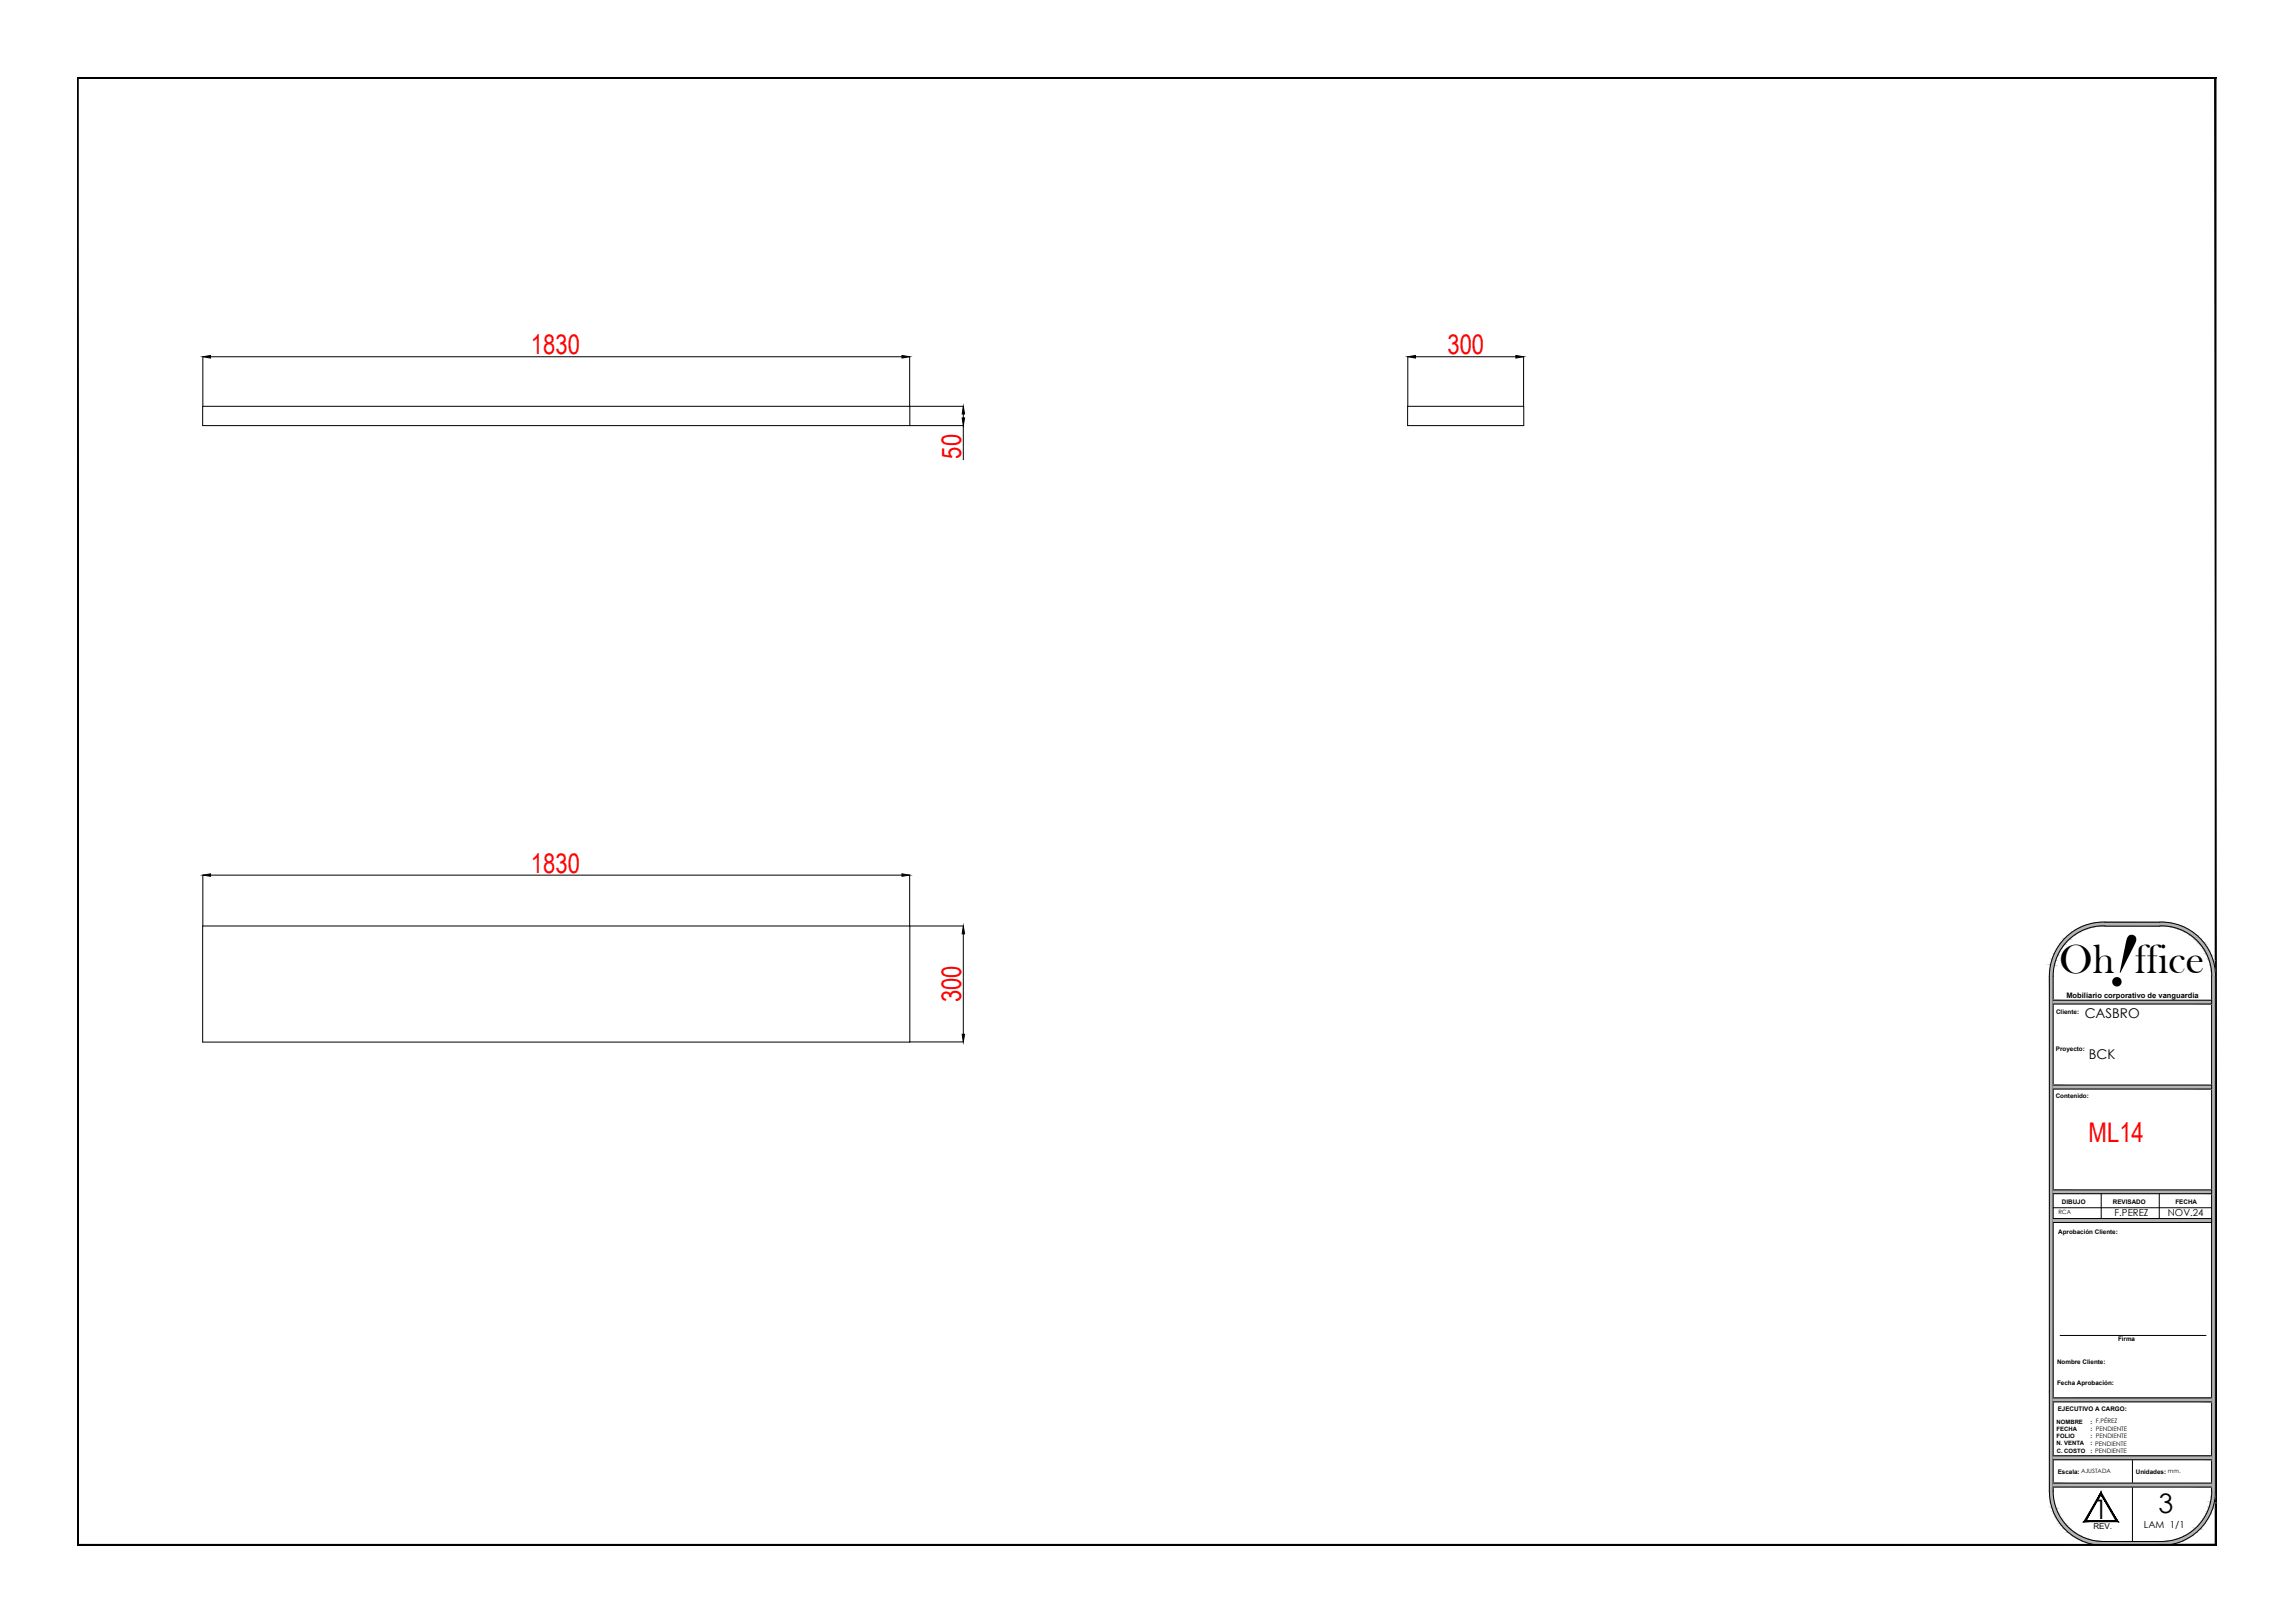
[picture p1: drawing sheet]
<svg xmlns="http://www.w3.org/2000/svg" width="594mm" height="420mm" viewBox="0 0 594 420" stroke-linecap="round" stroke-linejoin="round" font-family="sans-serif">
<defs><g id="words">
<text font-size="20.6" x="545.2" y="254.3" transform="rotate(19 545.2 254.3)">!</text>
<text font-size="10.7" x="533" y="251.9">Oh ffice</text>
<g font-size="7" fill="#f00">
<text x="137.4" y="91.8">1830</text>
<text x="374.7" y="91.8">300</text>
<text x="248.8" y="118.8" transform="rotate(-90 248.8 118.8)">50</text>
<text x="137.4" y="226">1830</text>
<text x="248.8" y="259.5" transform="rotate(-90 248.8 259.5)">300</text>
<text x="540.7" y="295.6">ML14</text>
</g>
<g font-size="7">
<text x="541.9" y="393.3">1</text>
<text x="558.7" y="391.7">3</text>
</g>
<g font-size="3.5">
<text x="539.6" y="263.6">CASBRO</text>
<text x="540.7" y="274.3">BCK</text>
</g>
<g font-size="2.5">
<text x="547.4" y="314.8">F.PEREZ</text>
<text x="561.1" y="314.8">NOV.24</text>
<text x="555" y="395.5">LAM 1/1</text>
</g>
<text font-size="2.1" x="541.9" y="395.8">REV.</text>
<text font-size="2" x="534.9" y="258.4">Mobiliario corporativo de vanguardia</text>
<g font-size="1.6">
<text x="532.2" y="262.4">Cliente:</text>
<text x="532.2" y="272.1">Proyecto:</text>
<text x="532.1" y="284.3">Contenido:</text>
<text x="533.8" y="311.6">DIBUJO</text>
<text x="546.9" y="311.6">REVISADO</text>
<text x="563.1" y="311.6">FECHA</text>
<text x="532.8" y="319.4">Aprobación Cliente:</text>
<text x="548.3" y="347.1">Firma</text>
<text x="532.5" y="353.2">Nombre Cliente:</text>
<text x="532.5" y="358.5">Fecha Aprobación:</text>
<text x="532.7" y="365.2">EJECUTIVO A CARGO:</text>
<text x="532.7" y="381.5">Escala: AJUSTADA</text>
<text x="552.9" y="381.5">Unidades: mm.</text>
</g>
<g font-size="1.5">
<text x="532.8" y="314.4">RCA</text>
<text x="532.4" y="368.6">NOMBRE</text>
<text x="532.4" y="370.5">FECHA</text>
<text x="541.1" y="368.6">: F.PÉREZ</text>
<text x="541.1" y="370.5">: PENDIENTE</text>
<text x="532.4" y="372.3">FOLIO</text>
<text x="532.4" y="374.2">N. VENTA</text>
<text x="532.4" y="376">C. COSTO</text>
<text x="541.1" y="372.3">: PENDIENTE</text>
<text x="541.1" y="374.2">: PENDIENTE</text>
<text x="541.1" y="376">: PENDIENTE</text>
</g>
</g></defs>
<g fill="#000" stroke="#000" stroke-width=".26">
<path d="M20 20.1v.2l553.6-.2zM20 20.3l553.6-.2v.2z"/>
<path d="M543.9 386.3v.6l4.4 7zM543.9 386.9l4.4 7-.6-.3zM539.4 393.9h8.9l-.6-.3zM539.4 393.9l.6-.3h7.7zM543.9 386.3l-4.5 7.6 .6-.3zM543.9 386.3v.6l-3.9 6.7z"/>
<path d="M20 400h553.6l-.2-.2zM20 400l.2-.2h553.2zM20 20.1v379.9l.2-.2zM20 20.1l.2 .2v379.5zM20 20.1l.2 .2 553.4-.2zM20.2 20.3l553.4-.2-.2 .2zM573.6 20.1l-.2 .2 .2 379.7zM573.4 20.3l.2 379.7-.2-.2z"/>
<path d="M20 400h553.6v-.2zM20 399.8h553.6l-553.6 .2z"/>
</g>
<g fill="none" stroke="#000" stroke-width=".26">
<path d="M544.9 239.8h14.2M544.9 239.7a13 13 0 0 0-13.4 13v133.4M559.1 239.7a13 13 0 0 1 13.4 13M531.5 258.9h41v1h-41M572.5 252.7v133.4M573.5 252.7a14 14 0 0 0-14.4-14h-14.2a13.9 13.9 0 0 0-14.4 14v133.4a13.9 13.9 0 0 0 14.4 13.9h14.2a14 14 0 0 0 14.4-13.9v-133.4M531.5 280.9h41v1h-41M531.5 308h41v1h-41M531.5 315.5h41v1h-41M531.5 312.7h41M543.9 309v6.5M558.9 309v6.5"/>
<path d="M533.3 345.7h37.7M531.5 376.9h41M531.5 377.9h41M531.5 361.9h41M531.5 362.9h41M552 377.9v6M531.5 386a13 13 0 0 0 13.4 13.1M531.5 385h41M531.5 383.9h41M544.9 399.1h14.2M552 385v14.1M572.5 386a13 13 0 0 1-13.4 13.1"/>
</g>
<g fill="#b3b3b3" stroke="#b3b3b3" stroke-width=".26">
<path d="M544.9 238.7l15.6 .1zM543.4 238.8h17.1z"/>
<path d="M543.4 238.8l18.6 .2-1.5-.2zM541.9 239l1.5-.2 18.6 .2z"/>
<path d="M541.9 239l21.6 .3-1.5-.3zM540.5 239.3l1.4-.3 21.6 .3z"/>
<path d="M540.5 239.3l24.2 .5-1.2-.5zM539.3 239.8l1.2-.5 24.2 .5z"/>
<path d="M559.1 239.8h5.6zM559.1 239.8h5.6z"/>
<path d="M539.3 239.8h5.6zM539.2 239.8h4.3z"/>
<path d="M560.5 239.8h4.4zM560.5 239.8h4.4z"/>
<path d="M539.2 239.8h4.3zM539.1 239.8h4z"/>
<path d="M560.8 239.8l4.4 .1zM560.8 239.8l4.4 .1z"/>
<path d="M539.1 239.8h4zM538.8 239.9h3.3z"/>
<path d="M561.8 239.9l4 .4-.6-.4zM561.8 239.9l4 .4h-2.6z"/>
<path d="M538.8 239.9l2 .4 1.3-.4zM538.1 240.3l.7-.4 2 .4z"/>
<path d="M563.2 240.3l3 .2-.4-.2zM563.2 240.3l3 .2h-2.5z"/>
<path d="M538.1 240.3l2.1 .2 .6-.2zM537.7 240.5l.4-.2 2.1 .2z"/>
<path d="M563.7 240.5l2.9 .2-.4-.2zM563.7 240.5l2.9 .2h-2.1z"/>
<path d="M537.7 240.5l1.8 .2 .7-.2zM537.3 240.7l.4-.2 1.8 .2z"/>
<path d="M564.5 240.7l3 .5-.9-.5zM564.5 240.7l3 .5h-1.9z"/>
<path d="M537.3 240.7l1.1 .5 1.1-.5zM536.5 241.2l.8-.5 1.1 .5z"/>
<path d="M565.6 241.2l2 .1zM565.6 241.2l2 .1z"/>
<path d="M536.5 241.2h1.9zM536.3 241.3h1.9z"/>
<path d="M565.8 241.3l2.8 .8-1-.8zM565.8 241.3l2.8 .8h-1.7z"/>
<path d="M536.3 241.3l.8 .8 1.1-.8zM535.4 242.1l.9-.8 .8 .8z"/>
<path d="M566.9 242.1l1.8 .1zM566.9 242.1l1.8 .1z"/>
<path d="M535.4 242.1h1.7zM535.3 242.2h1.6z"/>
<path d="M567.1 242.2l2.3 .7-.7-.7zM567.1 242.2l2.3 .7h-1.4z"/>
<path d="M535.3 242.2l.7 .7 .9-.7zM535.3 242.2l.7 .7h-1.5z"/>
<path d="M568 242.9l1.7 .3-.3-.3zM568 242.9l1.7 .3h-1.4z"/>
<path d="M534.5 242.9l1.2 .3 .3-.3zM534.5 242.9l1.2 .3h-1.5z"/>
<path d="M568.3 243.2l2 .7-.6-.7zM568.3 243.2l2 .7h-1.3z"/>
<path d="M534.2 243.2l.7 .7 .8-.7zM534.2 243.2l.7 .7h-1.2z"/>
<path d="M569 243.9l1.7 .5-.4-.5zM569 243.9l1.7 .5h-1.3z"/>
<path d="M533.7 243.9l.9 .5 .3-.5zM533.7 243.9l.9 .5h-1.4z"/>
<path d="M569.4 244.4l1.7 .6-.4-.6zM569.4 244.4l1.7 .6h-1.2z"/>
<path d="M533.2 244.4l.8 .6 .6-.6zM533.2 244.4l.8 .6h-1.1z"/>
<path d="M569.9 245l1.6 .6-.4-.6zM569.9 245l1.6 .6h-1.2z"/>
<path d="M532.9 245l.7 .6 .4-.6zM532.9 245l.7 .6h-1.2z"/>
<path d="M570.3 245.6l1.5 .5-.3-.5zM570.3 245.6l1.5 .5h-1.1z"/>
<path d="M532.4 245.6l.9 .5 .3-.5zM532.4 245.6l.9 .5h-1.2z"/>
<path d="M570.7 246.1l1.5 .9-.4-.9zM570.7 246.1l1.5 .9h-1.1z"/>
<path d="M532.1 246.1l.8 .9 .4-.9zM532.1 246.1l.8 .9h-1.2z"/>
<path d="M571.1 247l1.3 .3-.2-.3zM571.1 247l1.3 .3h-1.1z"/>
<path d="M531.7 247l1 .3 .2-.3zM531.7 247l1 .3h-1.1z"/>
<path d="M571.3 247.3l1.5 1-.4-1zM571.3 247.3l1.5 1h-1.1z"/>
<path d="M531.6 247.3l.7 1 .4-1zM531.6 247.3l.7 1h-1.1z"/>
<path d="M571.7 248.3l1.2 .4-.1-.4zM571.7 248.3l1.2 .4h-1.1z"/>
<path d="M531.2 248.3l.9 .4 .2-.4zM531.2 248.3l.9 .4h-1z"/>
<path d="M571.8 248.7l1.4 1.1-.3-1.1zM571.8 248.7l1.4 1.1h-1.1z"/>
<path d="M531.1 248.7l.7 1.1 .3-1.1zM531.1 248.7l.7 1.1h-1z"/>
<path d="M572.1 249.8l1.1 .2v-.2zM572.1 249.8l1.1 .2h-1z"/>
<path d="M530.8 249.8l1 .2v-.2zM530.8 249.8l1 .2h-1.1z"/>
<path d="M572.2 250l1.2 1.2-.2-1.2zM572.2 250l1.2 1.2h-1z"/>
<path d="M530.7 250l.9 1.2 .2-1.2zM530.7 250l.9 1.2h-1z"/>
<path d="M572.4 251.2l1 .2zM572.4 251.2l1 .2z"/>
<path d="M530.6 251.2l1 .2zM530.6 251.2l1 .2h-1.1z"/>
<path d="M572.4 251.4l1.1 1.3-.1-1.3zM572.4 251.4l1.1 1.3h-1z"/>
<path d="M530.5 251.4l1 1.3 .1-1.3zM530.5 251.4l1 1.3h-1z"/>
<path d="M572.5 252.7l1 107.5v-107.5zM572.5 252.7l1 107.5h-1z"/>
<path d="M530.5 252.7l1 107.5v-107.5zM530.5 252.7l1 107.5h-1z"/>
<path d="M572.5 360.2l1 25.9v-25.9zM572.5 360.2l1 25.9h-1z"/>
<path d="M530.5 360.2l1 25.9v-25.9zM530.5 360.2l1 25.9h-1z"/>
<path d="M572.5 386.1l.9 1.4 .1-1.4zM572.5 386.1l.9 1.4h-1z"/>
<path d="M530.5 386.1l1.1 1.4-.1-1.4zM530.5 386.1l1.1 1.4h-1.1z"/>
<path d="M572.4 387.5h1zM572.4 387.5h1z"/>
<path d="M530.5 387.5h1.1zM530.5 387.5h1.1z"/>
<path d="M572.4 387.5l.8 1.3 .2-1.3zM572.4 387.5l.8 1.3h-1z"/>
<path d="M530.6 387.5l1.2 1.3-.2-1.3zM530.6 387.5l1.2 1.3h-1.1z"/>
<path d="M572.2 388.8l1 .2v-.2zM572.2 388.8l1 .2h-1.1z"/>
<path d="M530.7 388.8l1.1 .2v-.2zM530.7 388.8l1.1 .2h-1z"/>
<path d="M572.1 389l.8 1.2 .3-1.2zM572.1 389l.8 1.2h-1.1z"/>
<path d="M530.8 389l1.3 1.2-.3-1.2zM530.8 389l1.3 1.2h-1z"/>
<path d="M571.8 390.2l1 .3 .1-.3zM571.8 390.2l1 .3h-1.1z"/>
<path d="M531.1 390.2l1.2 .3-.2-.3zM531.1 390.2l1.2 .3h-1.1z"/>
<path d="M571.7 390.5l.7 .9 .4-.9zM571.7 390.5l.7 .9h-1.1z"/>
<path d="M531.2 390.5l1.5 .9-.4-.9zM531.2 390.5l1.5 .9h-1.1z"/>
<path d="M571.3 391.4l.9 .5 .2-.5zM571.3 391.4l.9 .5h-1.1z"/>
<path d="M531.6 391.4l1.3 .5-.2-.5zM531.6 391.4l1.3 .5h-1.2z"/>
<path d="M571.1 391.9l.7 .8 .4-.8zM571.1 391.9l.7 .8h-1.1z"/>
<path d="M531.7 391.9l1.6 .8-.4-.8zM531.7 391.9l1.6 .8h-1.2z"/>
<path d="M570.7 392.7l.8 .5 .3-.5zM570.7 392.7l.8 .5h-1.2z"/>
<path d="M532.1 392.7l1.5 .5-.3-.5zM532.1 392.7l1.5 .5h-1.2z"/>
<path d="M570.3 393.2l.8 .6 .4-.6zM570.3 393.2l.8 .6h-1.2z"/>
<path d="M532.4 393.2l1.6 .6-.4-.6zM532.4 393.2l1.6 .6h-1.1z"/>
<path d="M569.9 393.8l.8 .6 .4-.6zM569.9 393.8l.8 .6h-1.3z"/>
<path d="M532.9 393.8l1.7 .6-.6-.6zM532.9 393.8l1.7 .6h-1.4z"/>
<path d="M569.4 394.4l.9 .5 .4-.5zM569.4 394.4l.9 .5h-1.3z"/>
<path d="M533.2 394.4l1.7 .5-.3-.5zM533.2 394.4l1.7 .5h-1.2z"/>
<path d="M569 394.9l.7 .7 .6-.7zM568.3 395.6l.7-.7 .7 .7z"/>
<path d="M533.7 394.9l2 .7-.8-.7zM533.7 394.9l2 .7h-1.5z"/>
<path d="M568.3 395.6l1.1 .2 .3-.2zM568 395.8l.3-.2 1.1 .2z"/>
<path d="M534.2 395.6l1.8 .2-.3-.2zM534.2 395.6l1.8 .2h-1.5z"/>
<path d="M568 395.8l.7 .8 .7-.8zM567.1 396.6l.9-.8 .7 .8z"/>
<path d="M534.5 395.8l2.4 .8-.9-.8zM534.5 395.8l2.4 .8h-1.6z"/>
<path d="M567.1 396.6h1.6zM567.1 396.6l1.5 .1h-1.7z"/>
<path d="M535.3 396.6l1.8 .1zM535.3 396.6l1.8 .1z"/>
<path d="M566.9 396.7l.7 .8 1-.8zM565.8 397.5l1.1-.8 .7 .8z"/>
<path d="M535.4 396.7l2.8 .8-1.1-.8zM535.4 396.7l2.8 .8h-1.9z"/>
<path d="M565.8 397.5h1.8zM565.6 397.5h1.9z"/>
<path d="M536.3 397.5h2.1zM536.3 397.5h2.1z"/>
<path d="M565.6 397.5l1 .5 .9-.5zM564.5 398l1.1-.5 1 .5z"/>
<path d="M536.5 397.5l3 .5-1.1-.5zM536.5 397.5l3 .5h-2.2z"/>
<path d="M564.5 398l1.7 .3 .4-.3zM563.7 398.3l.8-.3 1.7 .3z"/>
<path d="M537.3 398l2.9 .3-.7-.3zM537.3 398l2.9 .3h-2.5z"/>
<path d="M563.7 398.3l2.1 .2 .4-.2zM563.2 398.5l.5-.2 2.1 .2z"/>
<path d="M537.7 398.3l3.1 .2-.6-.2zM537.7 398.3l3.1 .2h-2.7z"/>
<path d="M563.2 398.5l2 .4 .6-.4zM561.8 398.9l1.4-.4 2 .4z"/>
<path d="M538.1 398.5l4 .4-1.3-.4zM538.1 398.5l4 .4h-3.3z"/>
<path d="M561.8 398.9h3.4zM560.8 399h4.1z"/>
<path d="M538.8 398.9l4.3 .1zM538.8 398.9l4.3 .1z"/>
<path d="M560.8 399h4.1zM560.5 399h4.2z"/>
<path d="M539.1 399h4.4zM539.1 399h4.4z"/>
<path d="M560.5 399h4.2zM559.1 399.1h5.6z"/>
<path d="M539.2 399l5.7 .1zM539.2 399l5.7 .1z"/>
<path d="M539.3 399.1l24.2 .4 1.2-.4zM539.3 399.1l24.2 .4h-23z"/>
<path d="M540.5 399.5l21.5 .3 1.5-.3zM540.5 399.5l21.5 .3h-20.1z"/>
<path d="M541.9 399.8l18.6 .2 1.5-.2zM541.9 399.8l18.6 .2h-17.1z"/>
<path d="M543.4 400h17.1zM543.4 400h15.7z"/>
<path d="M531.5 308l41 1v-1zM531.5 308l41 1h-41z"/>
<path d="M531.5 383.9l41 1.1v-1.1zM531.5 383.9l41 1.1h-41z"/>
<path d="M531.5 315.5l41 1v-1zM531.5 315.5l41 1h-41z"/>
<path d="M531.5 376.9l41 1v-1zM531.5 376.9l41 1h-41z"/>
<path d="M531.5 280.9l41 1v-1zM531.5 280.9l41 1h-41z"/>
<path d="M531.5 258.9l41 1v-1zM531.5 258.9l41 1h-41z"/>
<path d="M531.5 361.9l41 1v-1zM531.5 361.9l41 1h-41z"/>
</g>
<g fill="none" stroke="#000" stroke-width=".26">
<path d="M52.5 92.4v12.8M54.5 92.4h179M235.5 92.4v12.8h13.9M364.4 92.4v12.8M366.4 92.4h26M394.4 92.4v12.8M235.5 110.2h13.9v8.8M249.4 107.2v1M52.5 226.6v13.1M54.5 226.6h179M235.5 226.6v13.1h13.9M249.4 241.8v25.9"/>
<path d="M235.5 269.7h13.9"/>
</g>
<path d="M52.5 92.4l2-.4v.7zM233.5 92l2 .4-2 .3zM364.4 92.4l2-.4v.7zM392.4 92l2 .4-2 .3zM249.4 105.2l.3 2h-.6zM249.1 108.2h.6l-.3 2zM52.5 226.6l2-.4v.7zM233.5 226.2l2 .4-2 .3zM249.4 239.7l.3 2.1h-.6zM249.1 267.7h.6l-.3 2z" fill="#000" stroke="#000" stroke-width=".26"/>
<!-- layer: MD_Visible -->
<path d="M52.5 105.2h183v5h-183zM364.4 105.2h30v5h-30zM52.5 239.7h183v30.1h-183z" fill="none" stroke="#000" stroke-width=".26"/>
<use href="#words"/>
</svg>
